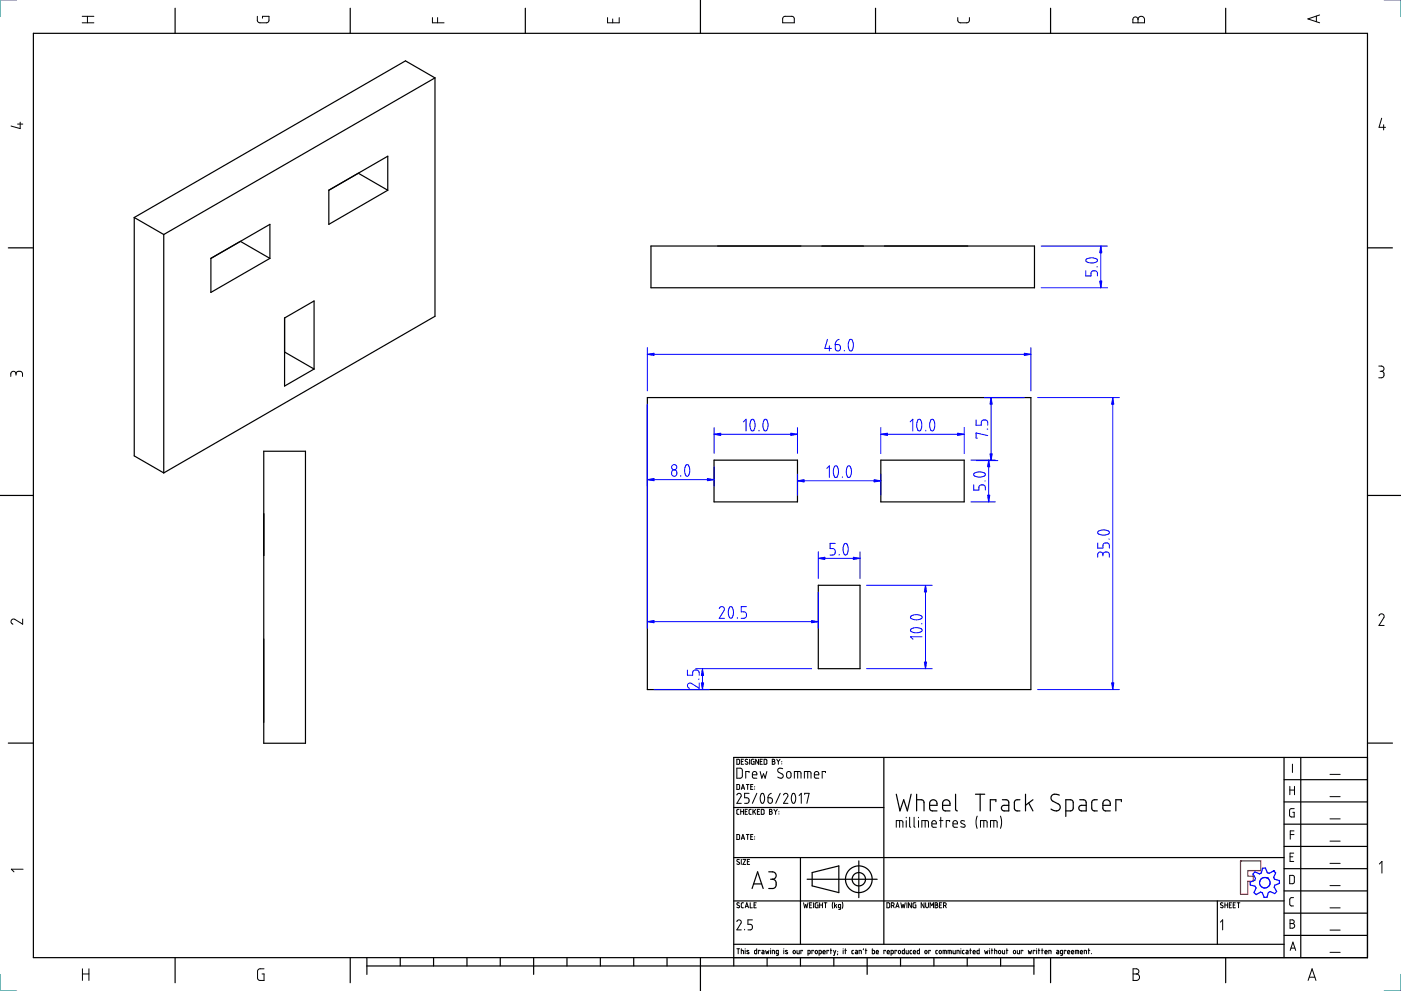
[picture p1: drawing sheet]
<svg xmlns="http://www.w3.org/2000/svg" width="420mm" height="297mm" viewBox="0 0 420 297" stroke-linecap="round" stroke-linejoin="round" font-family="sans-serif">
<g fill="none" stroke="#000" stroke-width=".36">
<path d="M210.1 0v10M10 10h400.1v277h-400.1zM52.5 2.5v7.5M105 2.5v7.5M157.5 2.5v7.5M262.6 2.5v7.5M315.1 2.5v7.5M367.6 2.5v7.5M2.5 74.3h7.5M410.1 74.3h7.5M0 148.5h10M410.1 148.5h10"/>
<path d="M2.5 222.7h7.5M265.1 227v56M385.1 233.7h25M385.1 227v60M390.1 227v60M410.1 222.7h7.5M410.1 227h-190.1v62.5M220 257h165.1M220 242h45.1M240.1 257v26M257.6 258v11M385.1 253.7h25"/>
<path d="M385.1 247h25M385.1 240.4h25M220 270h165.1M242.1 263.5h21M243.6 261.5l8-2v8l-8-2zM365.1 270v13M385.1 273.7h25M385.1 267h25M385.1 260.4h25M52.5 287v7.6M105 287v7.6M110 289.5h200.1"/>
<path d="M110 287v5.1M120 287v2.5M130 287v2.5M140 287v2.5M150 287v2.5M160 287v5.1M170 287v2.5M180 287v2.5M190.1 287v2.5M200 287v2.5M210.1 287v10.1M220 283h165.1"/>
<path d="M230.1 287v2.5M240.1 287v2.5M250.1 287v2.5M260.1 287v5.1M270.1 287v2.5M280.1 287v2.5M290.1 287v2.5M300.1 287v2.5M310.1 287v5.1M315.1 287v7.6M367.6 287v7.6M385.1 280.4h25"/>
</g>
<path d="M372 258.1h6.1v2.8h-3.9v1.7h1.6v1.5h-1.6v4h-2.2z" fill="none" stroke="#f00" stroke-width=".36"/>
<circle cx="372" cy="258.1" r=".18" fill="#f00"/>
<path d="M376.4 261.3l1.3 .6 .6-.2 .4-1.5h.8l.6 1.4 .5 .2 1.3-.8 .7 .6-.6 1.4 .2 .5 1.5 .4v.9l-1.4 .5-.2 .6 .8 1.3-.6 .6-1.4-.6-.5 .3-.4 1.4-.9 .1-.5-1.4-.6-.2-1.3 .7-.6-.6 .6-1.3-.3-.6-1.4-.3-.1-.9 1.4-.6 .2-.5-.7-1.3z" fill="none" stroke="#00f" stroke-width=".36"/>
<circle cx="381.9" cy="261" r=".18" fill="#00f"/>
<circle cx="379.3" cy="264.6" r="1.57" fill="none" stroke="#00f" stroke-width=".36"/>
<circle cx="380" cy="263.2" r=".18" fill="#00f"/>
<g fill="none" stroke="#000" stroke-width=".36">
<path d="M130.5 23.3v71.5l-81.4 47M130.5 23.3l-8.9-5.1-81.3 47M130.5 23.3l-81.4 47M98.6 57l17.7-10.2v10.2l-17.7 10.2zM107.5 51.9l8.8 5.1M40.3 65.2l8.8 5.1M40.3 65.2v71.5l8.8 5.1M49.1 70.3v71.5M63.2 77.4l17.7-10.2v10.2l-17.7 10.3zM72.1 72.3l8.8 5.1M195.2 73.7h115v12.6h-115zM85.3 95.3l8.9-5.1v20.4l-8.9 5.1z"/>
<path d="M85.3 105.5l8.9 5.1M194.1 119.2h115.1v87.5h-115.1zM79.1 135.3h12.5v87.5h-12.5zM214.1 137.9h25.1v12.5h-25.1zM264.2 137.9h25v12.5h-25zM245.4 175.4h12.5v25h-12.5zM268.8 238.1l1.1 5 1.1-3.4 1.1 3.4 1.1-5M274.9 239.7h1.6l.5 .4 .1 3M274.9 238.1v5M286.6 238.1v4.5l.5 .5M292.5 238.1h2.8M293.9 238.1v5"/>
<path d="M300.6 239.7h1.3l.6 .5v2.9h-1.4l-.6-.3-.2-.6 .4-.7 1.8-.1M305.9 239.7l-1.2 .1-.5 .7 .1 2.1 .5 .4 1.1 .1M307.6 238.1v5M309.8 239.7l-2.2 1.7M317.7 238.3l-1.7-.2-.6 .4-.2 .8 .4 .8 2.1 1.1 .3 .6-.2 .7-.9 .6-.8-.1-.9-.5M323.8 239.7l1.4 .1 .6 .8v2.5l-2-.2-.3-.8 .4-.6 1.9-.1M329.1 239.7l-1.2 .1-.5 .7 .1 2.1 .5 .4 1.1 .1M278.8 241.4h2.2v-.9l-.4-.6-.8-.2-.8 .4-.2 .6v1.6l.5 .7 1.7 .1M282.7 241.4h2.2v-.9l-.4-.5-.8-.3-.8 .4-.2 .6v1.6l.6 .7 1.6 .1M298.7 240.3v-.6h-1.7v3.4M308.5 240.7l1.3 2.4M319.6 243.1l1.6-.1 .6-.4 .1-2.1-.5-.7-1.8-.1v5"/>
<path d="M330.8 241.4h2.2l-.1-.9-.3-.5-.8-.3-.8 .4-.2 .6v1.6l.6 .7 1.6 .1M336.3 240.3v-.6h-1.7v3.4M225.6 266.3l1.6-5 1.7 5M226 264.9h2.4M230.5 261.3l1.5 .1 .7 .6 .1 .6-.3 .6-.9 .3M231.1 263.5h.5M231.6 263.5l1 .6 .1 1.5-.8 .7h-1.4"/>
<circle cx="257.6" cy="263.5" r="4"/>
<circle cx="257.6" cy="263.5" r="2"/>
</g>
<path d="M5 0h-5v5M415.1 0h5v5M0 292.1v5h5M420.1 292.1v5h-5" fill="none" stroke="#007f7f" stroke-width=".3"/>
<g fill="none" stroke="#000" stroke-width=".3">
<path d="M24.7 6.8h3.5M24.7 4.9h3.5M26.2 4.9v1.9M77.2 4.9v1.4l.5 .5h2.2l.7-.5 .1-1.4h-2v.6M129.7 5.3v1.5h3.5M131.2 5.3v1.5M182.2 5.3v1.5h3.5v-1.5M183.7 5.7v1.1M234.9 5.2l.5-.3h2.3l.5 .6v1.3h-3.5zM287.2 5.3l.1 1 .7 .5 2.3-.1 .4-.4v-1M339.9 5.4l.4-.3h.5l.5 .8 .4-.8 .9-.1 .6 .6v1.2h-3.5zM341.3 5.9v.9"/>
<path d="M394.8 4.8v1.7M395.8 4.5l-3.6 1.2 3.6 1.1M5.3 37.2h1.5M6.1 36.6v1.9l-2.8-.7M414.4 35.4l-.8 2.8h1.9M415 37.4v1.5M4.8 112.1l-.3-.7h-.8l-.4 .4-.1 1M4.8 112.1l.4-.7 1-.1 .5 .5 .1 1M4.8 112.1v.4M413.5 109.7h1l.5 .4-.1 .9-.6 .3M413.9 111.3h.4M414.3 111.3l.7 .4v1.1l-.5 .4h-1"/>
<path d="M6.8 185.5v1.6l-2.5-1.5h-.6l-.4 .9 .6 .6M413.6 184.6l.6-.6 .8 .3 .1 .7-1.5 2.5h1.5M221 227.6h.5l.3 .2v1l-.2 .3h-.6zM221 235.1h.6l.2 .3v.9l-.2 .3h-.6zM221 230.3h1.2l.4 .4v2l-.4 .5-1.2 .1zM221 238.3l.6-.5 .7 .4-.1 .6-1.2 2h1.3M222.3 228.3h.5M222.3 236.6l.5-1.5 .5 1.5M222.4 236.2h.8M223 227.6h-.7v1.5h.7M223.8 235.1h.8M224.2 227.7l-.5-.1-.2 .4 .8 .6v.3l-.4 .2-.4-.2"/>
<path d="M224.2 235.1v1.5M224.6 237.8h-1.3v1.3l.9 .1 .4 .5-.2 .9-1.1 .2M224.6 231.6v-.4h-1v2.1M224.8 227.6v1.5M225.1 235.8h.5M225.6 232.2h1.4l-.3-.8-.5-.2-.4 .3-.2 1.3 .4 .4 1 .1M225.8 235.1h-.7v1.5h.7M226.1 227.6l-.8 .2 .1 1.2 .7 .1v-.8h-.2M226.3 235.8v.1M226.3 236.5v.1M227 237.8l-1.4 3M227.5 227.6v1.5l-.9-1.5v1.5"/>
<path d="M228 228.3h.5M228 231.2l.5 2.1 .5-1.4 .5 1.4 .5-2.1M228.3 238l.6-.1 .4 .9-.1 1.3-.5 .7-.4-.1-.3-1.1zM228.6 227.6h-.6v1.5h.6M229.2 227.6l.8 .2v1l-.3 .3h-.5zM230.3 239.1h.8l.5 .4v.7l-.2 .5-.5 .1-.5-.3zM231.3 237.8l-.7 .5-.3 .8M231.6 227.6l.7 .2v.3l-.3 .2 .4 .2-.2 .5-.6 .1zM231.6 228.3h.4M232.9 227.6l.5 .7M233.4 228.3v.8M233.9 227.6l-.5 .7"/>
<path d="M234 237.8l-1.4 3M234.4 228.3h.1M234.4 228.9v.1M234.7 230.4l-1-.1-.4 .3-.1 .5 .2 .3 1.3 .7 .1 .8-.6 .4-1-.4M235 238.3l.6-.5 .7 .4-.1 .6-1.2 2h1.3M236 231.5l.6-.3 .6 .4v1.1l-.4 .5h-.5l-.4-.4zM237.7 237.9h.6l.3 .9-.1 1.3-.4 .7-.5-.2-.3-1zM238.2 233.3v-2.1l1.9 .2 .1 1.9M239.2 231.2v2.1M239.6 238.5l.7-.7v3M241.2 233.3v-2.1l1.9 .2 .1 1.9M241.3 238.1v-.3h1.4l-.7 3"/>
<path d="M242.2 231.2v2.1M244.2 232.2h1.4l-.3-.8-.5-.2-.4 .3-.2 1.3 .4 .4 1 .1M247.6 231.6v-.4h-1v2.1M386.8 235.7v2.5M386.8 236.8h1.4M387.6 229v2.5M388.2 235.7v2.5M398.9 232.1h3M398.9 238.8h3M221 250.1h.6l.2 .3v1l-.2 .2h-.6zM221.6 242.6l-.6 .2v1.1l.6 .2M221.7 257.7l-.5-.1-.2 .4 .7 .5 .1 .4-.3 .2-.5-.2"/>
<path d="M222.1 242.6v1.5M222.1 243.3h.9M222.3 257.6v1.5M222.3 251.6l.5-1.5 .5 1.5M222.4 251.2h.8M222.8 257.6h.8l-.8 1.5h.8M223 242.6v1.5M223.5 243.3h.5M223.8 250.1h.8M224.1 258.3h.5M224.1 242.6h-.6v1.5h.6M224.2 250.1v1.5"/>
<path d="M224.8 257.6h-.7v1.5h.7M225.1 250.8h.5M225.3 242.6h-.4l-.3 .3 .1 1 .6 .2M225.8 250.1h-.7v1.5h.7M225.8 242.6v1.5M226.1 243.2l.5 .9M226.3 250.8v.1M226.3 251.5h.1M226.6 242.6l-.8 .9M227.1 243.3h.5M227.8 242.6h-.7v1.5h.7M228.3 242.6l.8 .2 .1 1-.3 .3h-.6z"/>
<path d="M230.8 242.6l.7 .2-.3 .5 .3 .1 .1 .3-.3 .4h-.5zM230.8 243.3h.4M232.1 242.6l.5 .7M232.6 243.3v.8M233.1 242.6l-.5 .7M233.6 243.3h.1M233.6 243.9v.1M268.8 248v-2l1.9 .1 .1 1.9M269.8 246v2M271.8 245v.1M271.8 246v2M272.8 245v2.7l.3 .3"/>
<path d="M274.1 245v2.7l.3 .3M275.5 245v.1M275.5 246v2M276.5 248v-2l1.8 .1 .1 1.9M277.5 246v2M279.5 247h1.3l-.2-.9-.6-.1-.4 .2-.1 1.4 .3 .3 1 .1M281.8 246h1M282.1 245v3M284.8 246.3v-.3h-1v2M285.8 247h1.3l-.2-.9-.5-.1-.5 .3-.1 1.2 .4 .4 .9 .1M289.3 246.1l-.8-.1-.4 .4 1.2 .8 .1 .6-.3 .2-1-.2M293.1 244.6l-.4 1.5 .4 2.2"/>
<path d="M294 248v-2l1.9 .1 .1 1.9M295 246v2M297.1 248v-2l1.8 .1 .1 1.9M298 246v2M300 244.6l.4 1.5-.4 2.2M386.9 256.8h.8M386.9 250.1h1.2M388 255.7h-1.1v2.5h1.1M388.1 249h-1.2v2.5M388.1 242.4h-.9l-.4 .4-.1 1.6 .3 .4 1.1 .1v-1.4h-.4M398.9 245.4h3M398.9 252.1h3"/>
<path d="M398.9 258.8h3M413.7 259l.7-.8v3.5M6.9 260.5h-3.5l.8 .8M221 276.2l.2-.4 .5-.1 .4 .2 .2 .5-1.3 2.3h1.3M221.7 270.7l-.5-.1-.2 .4 .7 .5 .1 .4-.4 .2-.4-.2M223 270.6l-.7 .2 .1 1.2 .6 .1M223.3 278.6v.1M223.5 272.1l.5-1.5 .5 1.5M223.6 271.7h.7M225 270.6v1.5h.6M225.6 275.7h-1.3v1.4h.9l.4 .5-.2 1-1.1 .1M226.1 271.3h.5"/>
<path d="M226.8 270.6h-.7v1.5h.7M241 270.6l.3 1.5 .3-1 .4 1 .3-1.5M242.8 271.3h.5M243.5 270.6h-.7v1.5h.7M244 270.6v1.5M245.3 270.6h-.6l-.2 .3 .2 1.2h.6v-.8h-.2M245.8 271.3h.9M245.8 270.6v1.5M246.7 270.6v1.5M247.1 270.6h.9M247.6 270.6v1.5M249.8 270.4l-.2 .8 .2 1.1"/>
<path d="M250.3 270.6v1.5M250.6 271.4l.3 .7M250.9 271.1l-.6 .5M252.1 272.1l-.6-.1v-.9h.6v1.3l-.6 .2M252.6 270.4l.2 .7-.2 1.2M266 270.6l.8 .2v1l-.2 .3h-.6zM267.3 271.4l.7-.1v-.6l-.7-.1v1.5M267.8 271.4l.4 .7M268.6 272.1l.6-1.5 .4 1.5M268.8 271.7h.7M270.2 270.6l.3 1.5 .3-1 .3 1 .4-1.5M272 270.6v1.5"/>
<path d="M273.3 270.6v1.5l-.8-1.5v1.5M274.7 270.6h-.7l-.2 .2 .1 1.2 .8 .1v-.8h-.3M277.1 270.6v1.5l-.8-1.5v1.5M277.6 270.6v1.2l.4 .3 .4-.3v-1.2M278.9 272.1v-1.5l.5 .8 .6-.8v1.5M280.4 270.6l.8 .2-.3 .5 .4 .3-.2 .5h-.7zM280.4 271.3h.5M281.8 271.3h.5M282.4 270.6h-.6v1.5h.6M283 271.4l.6-.1 .1-.5-.7-.2v1.5M283.4 271.4l.4 .7M366 276.4l.7-.7v3"/>
<path d="M366.8 270.7l-.6-.1-.2 .4 .8 .5v.4l-.4 .2-.4-.2M367.3 270.6v1.5M367.3 271.3h.9M368.2 270.6v1.5M368.7 271.3h.5M369.3 270.6h-.6v1.5h.6M369.8 271.3h.5M370.5 270.6h-.7v1.5h.7M371 270.6h.8M371.4 270.6v1.5M386.8 262.4h1l.4 .4v1.6l-.4 .5h-1zM386.9 275.7h.9l.3 .4-.1 .5-.4 .2 .7 .5-.1 .6-.4 .3h-.9z"/>
<path d="M386.9 276.8h.7M387.9 269l-.8 .1-.3 .5 .1 1.7 1 .2M398.9 272.1h3M398.9 265.5h3M398.9 278.8h3M24.7 291.9h2M24.7 290.4v3.5M26.7 290.4v3.5M79.2 290.4h-1.5l-.4 .5-.1 2.3 .5 .6 1.5 .1v-2h-.6M221 284.4h.8M221.4 284.4v1.5M222.3 284.9l.6 .1 .1 .9"/>
<path d="M222.3 284.4v1.5M223.5 284.4v.1M223.5 284.9v1M224.6 284.9h-.5l-.1 .2 .6 .5v.2h-.6M226.9 284.4v1.5l-.5-.1-.1-.8 .6-.1M227.9 285v-.1h-.5v1M228.5 284.9l.6 .2v.8l-.6-.1 .1-.4h.5M229.6 284.9l.2 1 .3-.7 .3 .7 .2-1M231.1 284.4v.1M231.1 284.9v1M231.6 285.9v-1l.6 .1 .1 .9M233.4 285.9l-.6-.2 .1-.8h.5v1.4l-.5 .1"/>
<path d="M235.1 284.4v.1M235.1 284.9v1M236.1 284.9h-.2a.24 .24 0 0 0-.3 0 .24 .24 0 0 0 .1 .4l.5 .2a.34 .34 0 0 1-.2 .4 .34 .34 0 0 1-.4-.1M237.9 285l.3-.1 .3 .1-.1 .8-.5-.1zM239 284.9v.8l.2 .2h.5v-1M240.7 285v-.1h-.5v1M242.3 285.9l.6-.1v-.9h-.6v1.5M244 285v-.1h-.5v1M244.5 285l.3-.1 .3 .1-.1 .8-.5-.1zM245.6 285.9l.7-.1-.1-.9h-.6v1.5M246.8 285.4h.7l-.1-.4h-.5l-.1 .6 .2 .3h.5M248.5 285v-.1h-.5v1"/>
<path d="M249 284.9h.5M249.2 284.4v1.5M250 284.9l.3 1M250.7 284.9l-.6 1.5h-.1M251.2 285.9l-.1 .3M251.2 285.2v.1M252.9 284.4v.1M252.9 284.9v1M253.4 284.9h.5M253.5 284.4v1.5M256 284.9l-.5 .2v.6l.5 .2M256.6 284.9l.6 .2v.8l-.6-.1v-.4h.6"/>
<path d="M257.6 285.9v-1l.7 .1v.9M259 284.4l-.1 .3M259.5 284.9h.5M259.7 284.4v1.5M261.6 284.4v1.5l.5-.1 .1-.8-.6-.1M262.8 285.4h.6v-.4h-.6v.7l.6 .2M265.6 285v-.1h-.5v1M266.1 285.4h.6l-.1-.5-.5 .1v.7l.6 .2M267.2 285.9l.6-.1v-.9h-.6v1.5M268.9 285v-.1h-.5v1M269.5 285l.2-.1 .4 .2-.2 .8-.5-.3zM271.2 284.4v1.5l-.5-.1-.1-.9h.6"/>
<path d="M271.7 284.9v.8l.3 .2h.4v-1M273.4 284.9l-.5 .2v.6l.5 .2M273.9 285.4h.7l-.2-.5-.4 .1-.1 .7 .7 .2M275.7 284.4v1.5l-.6-.1v-.9h.6M277.4 285l.3-.1 .3 .2-.2 .8-.4-.3zM279 285v-.1h-.5v1M281.2 284.9l-.6 .2 .1 .6 .5 .2M281.7 285l.3-.1 .3 .1-.1 .8-.5-.1zM282.8 285.9v-1h.9l.1 1M283.3 284.9v1M284.3 285.9v-1h.9l.1 1M284.8 284.9v1"/>
<path d="M285.8 284.9v.8l.3 .2h.4v-1M287 285.9v-1l.6 .1 .1 .9M288.2 284.4v.1M288.2 284.9v1M289.2 284.9l-.6 .2 .1 .7 .5 .1M289.7 284.9l.6 .2v.8l-.5-.1-.1-.3 .6-.1M290.8 284.9h.5M291 284.4v1.5M291.8 285.4h.7l-.1-.5h-.5l-.1 .8 .7 .2M293.7 284.4v1.5h-.6v-1h.6M295.3 284.9l.2 1 .3-.7 .2 .7 .3-1M296.8 284.4v.1"/>
<path d="M296.8 284.9v1M297.3 284.9h.5M297.5 284.4v1.5M298.3 284.9l.6 .1 .1 .9M298.3 284.4v1.5M299.5 285l.3-.1 .3 .1-.1 .8-.5-.1zM300.6 284.9v.8l.3 .2h.4v-1M301.8 284.9h.5M301.9 284.4v1.5M304 284.9h.3l.3 .2-.2 .8-.5-.3zM305.1 284.9v.8l.2 .2h.5v-1M306.7 285v-.1h-.5v1"/>
<path d="M308.4 284.9l.2 1 .3-.7 .2 .7 .3-1M310.4 285v-.1h-.5v1M310.9 284.4v.1M310.9 284.9v1M311.4 284.9h.5M311.5 284.4v1.5M312.4 284.9h.5M312.5 284.4v1.5M313.4 285.4h.6l-.1-.5h-.4l-.1 .8 .6 .2M314.5 285.9v-1h.6l.1 1M316.9 284.9l.6 .2v.8l-.6-.1v-.4h.6M318.7 285.9l-.7-.2 .1-.8h.6v1.3l-.6 .2"/>
<path d="M319.7 285v-.1h-.5v1M320.2 285.4h.6l-.1-.4-.4-.1-.1 .8 .6 .2M321.3 285.4h.7l-.1-.5h-.5l-.1 .8 .7 .2M322.5 285.9v-1l1 .1v.9M323 284.9v1M324 285.4h.7l-.2-.5h-.4l-.1 .8 .7 .2M325.2 285.9v-1l.6 .1v.9M326.3 284.9h.5M326.5 284.4v1.5M327.3 285.8v.1M339.8 290.4h1.3l.4 .5-.1 .7-.6 .3 .6 .2 .3 .6-.1 .7-.5 .4-1.3 .1zM339.8 291.9h1"/>
<path d="M386.9 284.9l.9-2.5 .8 2.5M387.2 284.2h1.1M392.3 293.9l1.2-3.5 1.2 3.5M392.6 292.9h1.7M398.9 285.5h3"/>
</g>
<g fill="none" stroke="#00f" stroke-width=".3">
<path d="M312.3 73.7h19.8M325.8 77.7l1-.4h1.1l1 .4 .2 .5-.8 .5-1.4 .1-1.2-.5zM328.9 80h.2M330.1 73.7v12.6M312.3 86.3h19.8M325.6 81.2v1.5h1.6v-1l.6-.5h.7l.5 .2 .1 1.3M194.1 106.2h115.1M194.1 104.2v13M248.2 101.7l-.8 2.7h1.9M248.7 103.7v1.5M250.5 103.3h.9l.5 .2 .2 1-.4 .6-.6 .1-.5-.4zM251.7 101.7l-.9 .5-.3 1.1"/>
<path d="M253.2 105v.2M254.8 101.9l.3-.2 .4 .1 .4 1.2-.1 1.4-.3 .6-.3 .2-.4-.1-.4-1.2v-1.1zM295.2 119.2h12M297.2 119.2v18.8M309.2 104.2v13M311.2 119.2h24.5M333.7 119.2v87.5M194.1 121.2v67.1M205.7 139.4h.7l.4 1.2-.1 1.4-.6 .8-.4-.2-.4-1.1 .1-1.1zM214.1 130.2h25.1M214.1 128.2v7.7M214.1 139.9v5.9"/>
<path d="M222.9 126.4l.8-.7v3.5M225.3 125.9l.3-.2 .4 .1 .4 1.2-.1 1.5-.2 .5-.4 .2-.4-.2-.4-1.2v-.9zM227.6 129v.2M229.2 125.9l.4-.2 .4 .2 .3 1.2-.1 1.3-.2 .6-.4 .2-.4-.2-.4-1.3zM239.2 128.2v7.7M250.3 139.8l.3-.2 .4 .1 .4 1.2-.1 1.5-.3 .6-.3 .1-.4-.2-.4-1.2v-.9zM254.2 139.8l.7-.1 .4 1.2-.1 1.5-.2 .5-.4 .2-.5-.2-.3-1.1 .1-1.1zM264.2 130.2h25M264.2 128.2v7.7M273 126.4l.7-.7v3.5M275.3 125.9l.5-.2 .3 .2 .4 1.2-.3 1.5-.5 .6-.4-.2-.4-1.3zM277.6 129v.2"/>
<path d="M279.2 125.9l.3-.2 .5 .2 .4 1.2-.3 1.6-.5 .5-.4-.2-.4-1.3zM289.2 128.2v7.7M291.2 137.9h7.3M292.7 125.9v1.5h1.6v-1.1l.7-.4 1 .2 .2 1.3M292.8 138h6.4M296 128.6h.2M296.2 130.6l-3.5-.8v1.5h.4M296.5 137.9v12.5M194.1 143.8h20M201.7 141l.6-.2 .6 .5v.9l-.4 .5h-.7l-.3-.4-.1-.8zM204.2 142.6v.2M239.2 142.1v6.3"/>
<path d="M239.2 144.1h25M248 140.4l.7-.8v3.5M252.6 142.9v.2M264.2 142.1v6.3M291.2 150.4h7.3M292 145.3v1.6h1.6v-1.1l.7-.5 .7 .1 .4 .3 .1 1.2M292.2 141.9l.9-.4h1.1l1.1 .3 .2 .5-.8 .6-1.4 .1-1.2-.4zM295.3 144.2h.2M329.3 159.3l1.1-.4h.9l1.2 .3 .2 .5-.8 .6-1.4 .1-1.1-.4-.2-.3zM245.4 165.4v8M245.4 177.4v10.9M245.4 167.4h12.5"/>
<path d="M250.5 162.9h-1.6v1.5l1.1 .1 .5 .6-.2 1.1-1.4 .2M251.7 166.2v.2M253.3 163h.7l.4 1.2-.1 1.3-.3 .7-.3 .2-.5-.2-.4-1.2 .1-1zM257.9 165.4v8M259.9 175.4h19.6M277.6 175.4v25M329.2 162.7v1.6h1.6v-1l.6-.6 1.1 .3 .2 1.3M330.8 166.2l-.4-.6-.8-.1-.4 .4v1.1M330.8 166.2l.3-.6 1.1-.1 .5 .6v.9M330.8 166.2v.4M332.5 161.6h.2M194.1 186.3h51.3"/>
<path d="M215.7 182.4l.7-.6 .7 .4 .1 .7-1.5 2.4h1.5M218.8 182l.3-.2 .5 .2 .4 1.3-.3 1.5-.5 .5-.4-.2-.4-1.2zM221.1 185.1v.2M223.9 181.8h-1.6v1.6h1l.6 .7-.3 1-1.3 .2M273.2 184.7l1-.4h1l1.2 .3 .1 .5-.8 .6-1.3 .1-1.2-.4zM273.2 188.5l1-.3h1l1.1 .3 .2 .5-.7 .5-1.4 .2-1.2-.4-.2-.3zM276.4 187h.1M276.5 190.9h-3.5l.8 .7M196.2 206.7h16.5M206.2 200.8v1.6h1.5l.1-1.1 .7-.5 1 .3 .2 1.3M208.7 200.4h34.7M209.5 203.6h.2"/>
<path d="M209.7 204.7v1.6l-2.4-1.5h-.6l-.4 .2-.1 .6 .6 .7M210.7 200.4v6.3M259.9 200.4h19.6M311.2 206.7h24.5"/>
<circle cx="202.2" cy="140" r=".78"/>
</g>
<g fill="#00f" stroke="#00f" stroke-width=".3">
<path d="M194.1 106.2l2.1-.3v.6z"/>
<path d="M307.2 105.9l2 .3-2 .3z"/>
<path d="M214.1 130.2l2.1-.4v.7z"/>
<path d="M237.2 129.8l2 .4-2 .3z"/>
<path d="M264.2 130.2l1.9-.4v.7z"/>
<path d="M287.2 129.8l2 .4-2 .3z"/>
<path d="M239.2 144.1l2-.3v.7z"/>
<path d="M262.1 143.8l2.1 .3-2.1 .4z"/>
<path d="M194.1 143.8l2.1-.4v.7z"/>
<path d="M212.2 143.4l1.9 .4-1.9 .3z"/>
<path d="M243.4 186l2 .3-2 .4z"/>
<path d="M194.1 186.3l2.1-.3v.7z"/>
<path d="M245.4 167.4l2-.4v.7z"/>
<path d="M255.9 167l2 .4-2 .3z"/>
<path d="M330.1 73.7l.4 2.1h-.7z"/>
<path d="M329.8 84.2h.7l-.4 2.1z"/>
<path d="M333.7 119.2l.3 2h-.6z"/>
<path d="M333.4 204.7h.6l-.3 2z"/>
<path d="M296.5 137.9l.3 2h-.6z"/>
<path d="M296.2 148.4h.6l-.3 2z"/>
<path d="M296.9 136h.7l-.4 2z"/>
<path d="M297.2 119.2l.4 2h-.7z"/>
<path d="M277.6 175.4l.3 2h-.7z"/>
<path d="M277.2 198.4h.7l-.3 2z"/>
<path d="M210.7 200.4l.3 2h-.7z"/>
<path d="M210.3 204.7h.7l-.3 2z"/>
</g>
</svg>
